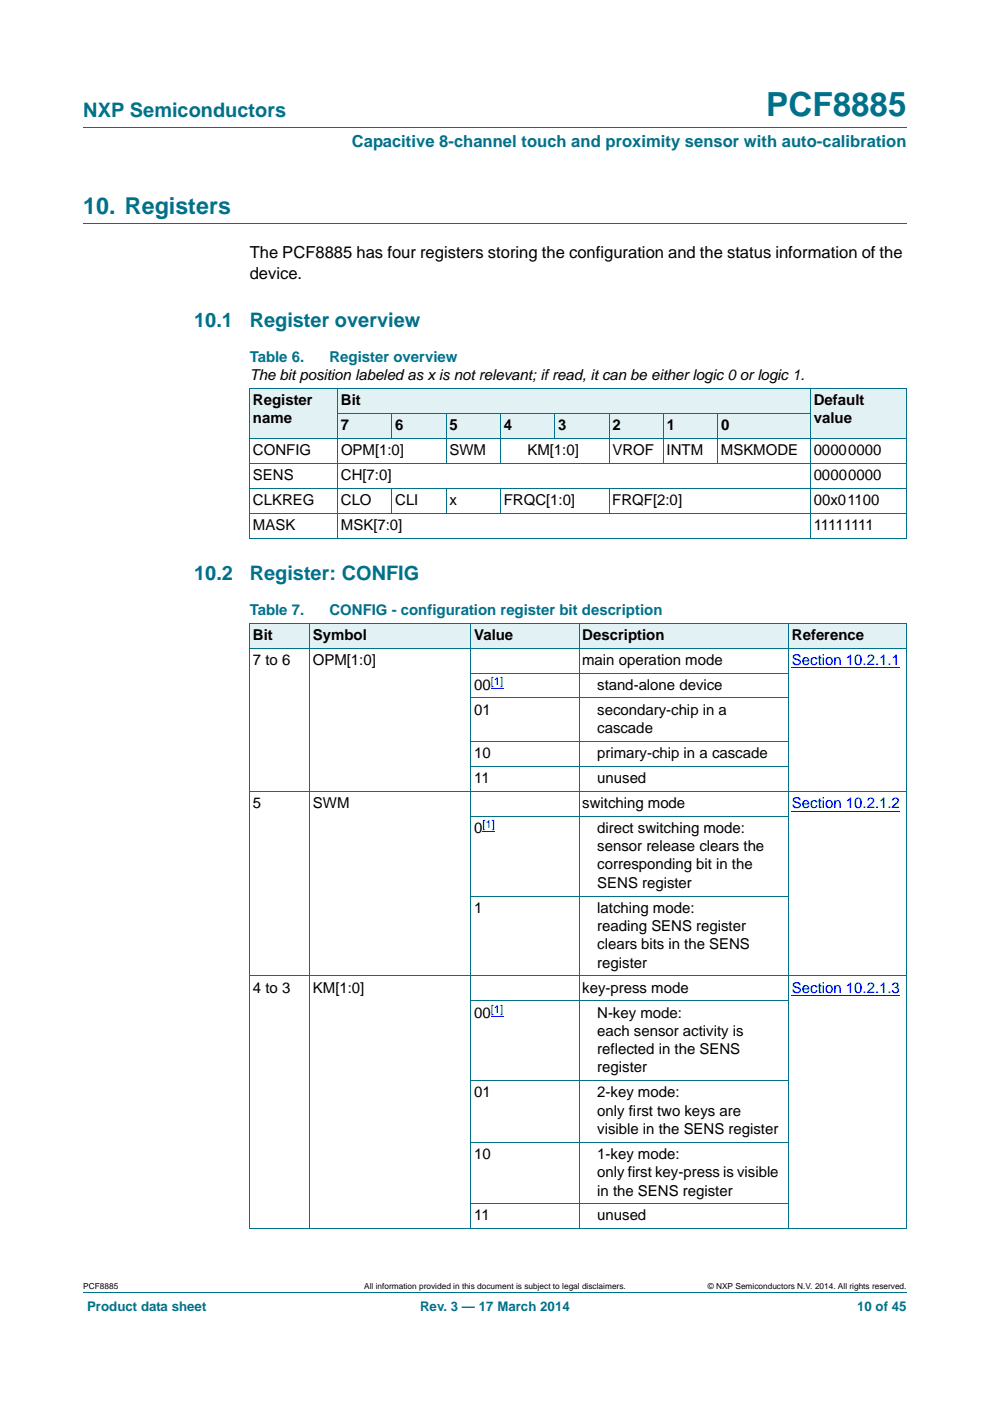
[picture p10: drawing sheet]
<svg xmlns="http://www.w3.org/2000/svg" width="210mm" height="297mm" viewBox="0 0 210 297" stroke-linecap="round" stroke-linejoin="round" font-family="sans-serif">
<defs><g id="words">
<text font-size="7" fill="#00718a" x="162.5" y="24.6">PCF8885</text>
<text font-size="4.9" fill="#00718a" x="17.7" y="45.4">10. Registers</text>
<g font-size="4.2" fill="#00718a">
<text x="17.7" y="24.9">NXP Semiconductors</text>
<text x="41.2" y="69.3">10.1</text>
<text x="53" y="69.3">Register overview</text>
<text x="41.2" y="122.9">10.2</text>
<text x="53" y="122.9">Register: CONFIG</text>
</g>
<text font-size="3.5" fill="#00718a" x="74.6" y="31.1">Capacitive 8-channel touch and proximity sensor with auto-calibration</text>
<g font-size="3.5">
<text x="53" y="54.7">The PCF8885 has four registers storing the configuration and the status information of the</text>
<text x="53" y="59.1">device.</text>
</g>
<g font-size="3.2" fill="#00718a">
<text x="53" y="76.7">Table 6.</text>
<text x="69.9" y="76.7">Register overview</text>
<text x="53" y="130.3">Table 7.</text>
<text x="69.9" y="130.3">CONFIG - configuration register bit description</text>
</g>
<g font-size="3.2">
<text x="53" y="80.6">The bit position labeled as x is not relevant; ifread, it can be either logic 0 or logic 1.</text>
<text x="53.7" y="85.9">Register</text>
<text x="53.7" y="89.8">name</text>
<text x="72.3" y="85.9">Bit</text>
<text x="172.6" y="85.9">Default</text>
<text x="172.6" y="89.8">value</text>
<text x="72.3" y="91.2">7</text>
<text x="83.8" y="91.2">6</text>
<text x="95.4" y="91.2">5</text>
<text x="106.9" y="91.2">4</text>
<text x="118.4" y="91.2">3</text>
<text x="129.9" y="91.2">2</text>
<text x="141.4" y="91.2">1</text>
<text x="152.9" y="91.2">0</text>
<text x="53.7" y="96.5">CONFIG</text>
<text x="53.7" y="101.8">SENS</text>
<text x="72.3" y="101.8">CH[7:0]</text>
<text x="72.3" y="96.5">OPM[1:0]</text>
<text x="95.3" y="96.5">SWM</text>
<text x="111.9" y="96.5">KM[1:0]</text>
<text x="129.9" y="96.5">VROF</text>
<text x="141.4" y="96.5">INTM</text>
<text x="152.9" y="96.5">MSKMODE</text>
<text x="172.6" y="101.8">00000000</text>
<text x="172.6" y="96.5">00000000</text>
<text x="53.7" y="107.1">CLKREG</text>
<text x="72.3" y="107.1">CLO</text>
<text x="83.8" y="107.1">CLI</text>
<text x="95.3" y="107.1">x</text>
<text x="106.9" y="107.1">FRQC[1:0]</text>
<text x="129.9" y="107.1">FRQF[2:0]</text>
<text x="172.6" y="107.1">00x01100</text>
<text x="53.7" y="112.4">MASK</text>
<text x="72.3" y="112.4">MSK[7:0]</text>
<text x="172.6" y="112.4">11111111</text>
<text x="53.7" y="135.6">Bit</text>
<text x="66.4" y="135.6">Symbol</text>
<text x="100.6" y="135.6">Value</text>
<text x="123.5" y="135.6">Description</text>
<text x="168" y="135.6">Reference</text>
<text x="53.7" y="140.9">7 to 6</text>
<text x="66.3" y="140.9">OPM[1:0]</text>
<text x="123.5" y="140.9">main operation mode</text>
<text x="100.6" y="146.2">00</text>
<text x="126.7" y="146.2">stand-alone device</text>
<text x="100.6" y="151.5">01</text>
<text x="126.7" y="155.4">cascade</text>
<text x="126.7" y="151.5">secondary-chip in a</text>
<text x="100.6" y="160.7">10</text>
<text x="126.7" y="160.7">primary-chip in a cascade</text>
<text x="100.6" y="166">11</text>
<text x="126.7" y="166">unused</text>
<text x="53.7" y="171.3">5</text>
<text x="66.4" y="171.3">SWM</text>
<text x="123.5" y="171.3">switching mode</text>
<text x="100.6" y="176.6">0</text>
<text x="126.7" y="176.6">direct switching mode:</text>
<text x="126.7" y="180.4">sensor release clears the</text>
<text x="126.7" y="184.3">corresponding bit in the</text>
<text x="126.7" y="188.2">SENS register</text>
<text x="100.6" y="193.5">1</text>
<text x="126.7" y="193.5">latching mode:</text>
<text x="126.7" y="197.4">reading SENS register</text>
<text x="126.7" y="201.3">clears bits in the SENS</text>
<text x="126.7" y="205.2">register</text>
<text x="53.7" y="210.4">4 to 3</text>
<text x="66.4" y="210.4">KM[1:0]</text>
<text x="100.6" y="215.7">00</text>
<text x="123.5" y="210.4">key-press mode</text>
<text x="126.7" y="215.7">N-key mode:</text>
<text x="126.7" y="219.6">each sensor activity is</text>
<text x="126.7" y="223.5">reflected in the SENS</text>
<text x="126.7" y="227.4">register</text>
<text x="100.6" y="232.7">01</text>
<text x="126.7" y="232.7">2-key mode:</text>
<text x="126.7" y="236.5">only first two keys are</text>
<text x="100.6" y="245.7">10</text>
<text x="126.7" y="240.4">visible in the SENS register</text>
<text x="126.7" y="245.7">1-key mode:</text>
<text x="126.7" y="249.6">only first key-press is visible</text>
<text x="126.7" y="253.5">in the SENS register</text>
<text x="100.6" y="258.8">11</text>
<text x="126.7" y="258.8">unused</text>
</g>
<g font-size="3.2" fill="#00f">
<text x="168" y="140.9">Section 10.2.1.1</text>
<text x="168" y="171.3">Section 10.2.1.2</text>
<text x="168" y="210.4">Section 10.2.1.3</text>
</g>
<g font-size="2.8" fill="#00718a">
<text x="18.5" y="277.9">Product data sheet</text>
<text x="89.1" y="277.9">Rev. 3 — 17 March 2014</text>
<text x="181.8" y="277.9">10 of 45</text>
</g>
<g font-size="2.4" fill="#00f">
<text x="104.1" y="145.3">[1]</text>
<text x="102.3" y="175.6">[1]</text>
<text x="104.1" y="214.8">[1]</text>
</g>
<g font-size="1.8">
<text x="17.7" y="273.3">PCF8885</text>
<text x="77.3" y="273.3">All information provided in this document is subject to legal disclaimers.</text>
<text x="150.1" y="273.3">© NXP Semiconductors N.V. 2014. All rights reserved.</text>
</g>
</g></defs>
<path d="M17.7 27h174.6M17.7 47.4h174.6M17.7 273.9h174.6" fill="none" stroke="#00718a" stroke-width=".21"/>
<g fill="#e2f1f4">
<path d="M53 82.4h18.6v10.5h-18.6z"/>
<path d="M71.6 82.4h100.3v5.3h-100.3z"/>
<path d="M171.9 82.4h20.4v10.5h-20.4z"/>
<path d="M71.6 87.7h11.5v5.2h-11.5z"/>
<path d="M83.1 87.7h11.5v5.2h-11.5z"/>
<path d="M94.6 87.7h11.6v5.2h-11.6z"/>
<path d="M106.2 87.7h11.5v5.2h-11.5z"/>
<path d="M117.7 87.7h11.5v5.2h-11.5z"/>
<path d="M129.2 87.7h11.5v5.2h-11.5z"/>
<path d="M140.7 87.7h11.5v5.2h-11.5z"/>
<path d="M152.2 87.7h19.7v5.2h-19.7z"/>
</g>
<g fill="none" stroke="#00718a" stroke-width=".21">
<path d="M52.9 82.4h139.4M52.9 93h139.4M52.9 98.2h139.4M53 82.4v31.7M71.6 87.7h100.3M71.6 82.3v31.9M83.1 87.6v5.4M94.6 87.6v10.7M106.2 87.6v10.7M117.7 87.6v5.4M129.2 87.6v10.7M140.7 87.6v10.7"/>
<path d="M152.2 87.6v10.7M171.9 82.3v31.9M192.3 82.4v31.7h-139.4M52.9 103.5h139.4M52.9 108.8h139.4M83.1 103.5v5.4M94.6 103.5v5.4M106.2 103.5v5.4M129.2 103.5v5.4"/>
</g>
<g fill="#e2f1f4">
<path d="M53 132.1h12.7v5.3h-12.7z"/>
<path d="M65.7 132.1h34.2v5.3h-34.2z"/>
<path d="M99.9 132.1h22.9v5.3h-22.9z"/>
<path d="M122.8 132.1h44.5v5.3h-44.5z"/>
<path d="M167.3 132.1h25v5.3h-25z"/>
</g>
<path d="M104.1 146h2.6M168 141.6h22.9M102.3 176.3h2.7M168 172h22.9M104.1 215.5h2.6M168 211.1h22.9" fill="none" stroke="#00f" stroke-width=".21"/>
<g fill="none" stroke="#00718a" stroke-width=".21">
<path d="M52.9 132.1h139.4M52.9 137.4h139.4M53 132.1v128.4M65.7 132.1v128.5M99.9 132.1v128.5M122.8 132.1v128.5M167.3 132.1v128.5M192.3 132.1v128.4h-139.4M99.8 142.7h67.5M99.8 148h67.5M99.8 157.2h67.5M52.9 167.8h139.4"/>
<path d="M99.8 162.5h67.5M99.8 173h67.5M99.8 190h67.5M52.9 206.9h139.4M99.8 212.2h67.5M99.8 229.1h67.5M99.8 242.2h67.5M99.8 255.2h67.5"/>
</g>
<use href="#words"/>
</svg>
